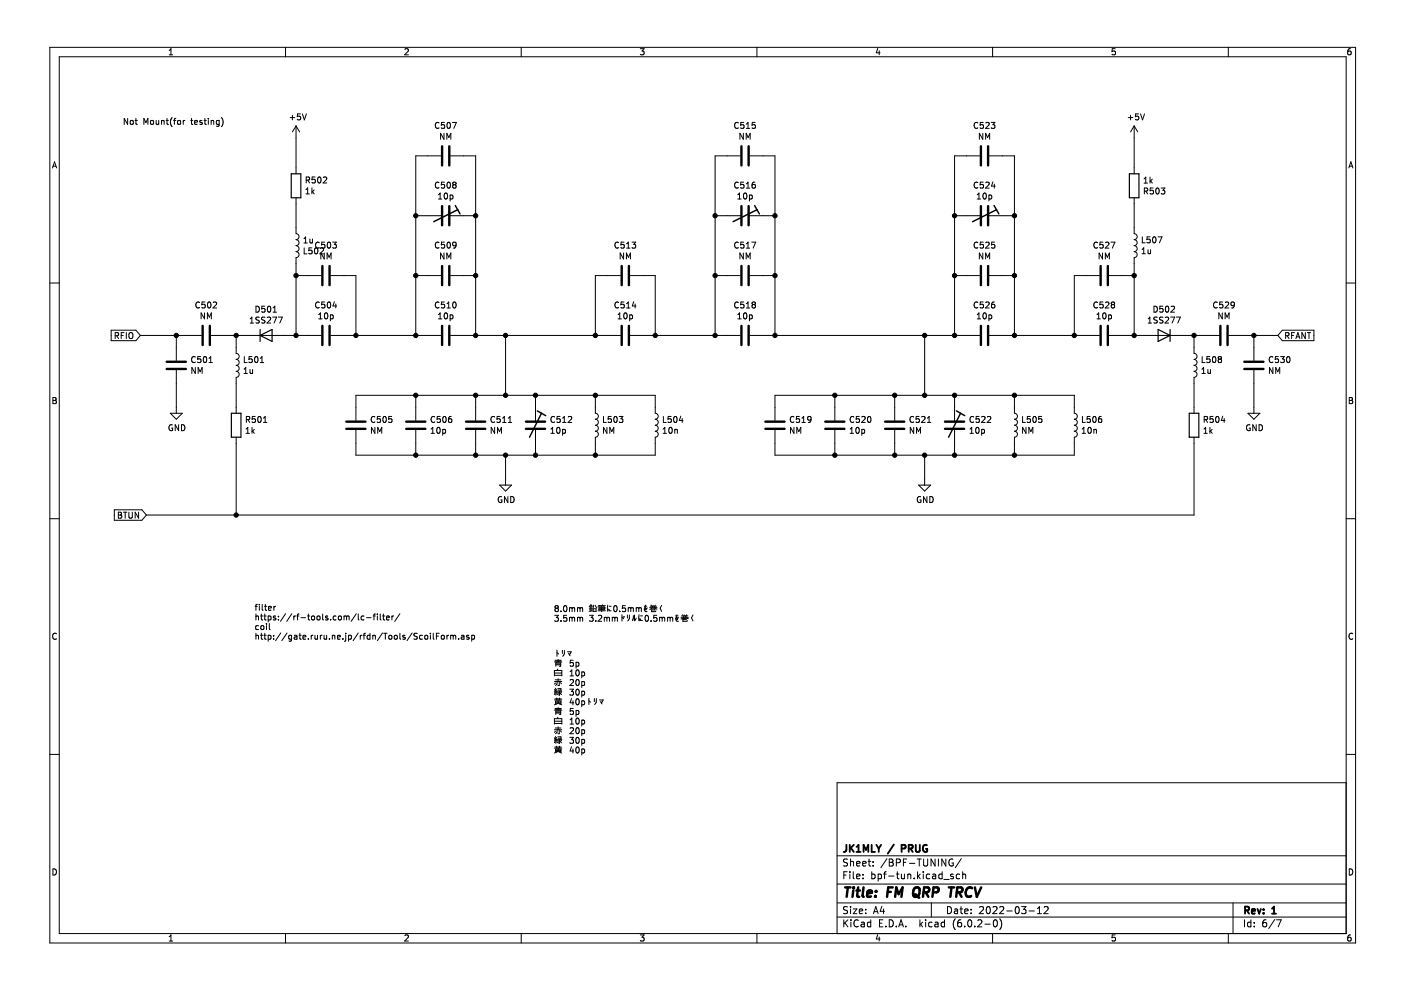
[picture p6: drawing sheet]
<svg xmlns="http://www.w3.org/2000/svg" width="297mm" height="210mm" viewBox="0 0 297 210" stroke-linecap="round" stroke-linejoin="round" font-family="sans-serif">
<path d="M.6 0h296.5v209.9h-296.5z" fill-rule="evenodd" fill="#fff" stroke="#fff" stroke-width=".21"/>
<g fill="none" stroke="#000" stroke-width=".21">
<path d="M10.6 10h276.8v189.9h-276.8zM12.6 12h272.8v185.9h-272.8zM35.9 11.6h.7M35.9 10.7l.3-.4v1.3M60.5 10v2M85.8 10.4l.5-.1 .3 .4-.8 .9h.8M110.5 10v2M135.8 10.3h.8l-.5 .5 .4 .1v.6l-.2 .1-.5-.1M160.5 10v2M186.1 10.3l-.3 .9h.8M186.4 10.8v.8M210.5 10v2"/>
<path d="M236.4 10.3h-.6v.6h.6v.6l-.1 .1-.5-.1M260.4 10v2M286.4 10.3l-.4 .1-.2 .2-.1 .8 .3 .2 .4-.1v-.6l-.4-.1-.3 .3M11.1 35.6l.5-1.3 .4 1.3M11.3 35.2h.6M27.1 25.1v1.3l-.8-1.3v1.3M27.7 25.7l.1-.2 .4 .2v.6h-.5zM28.6 25.5h.5M28.8 25.1v1.1l.3 .2M30.5 26.4v-1.3l.4 .9 .5-.9v1.3M32 25.7l.1-.2 .4 .2-.1 .6h-.4zM33.1 25.5l.1 .8h.5"/>
<path d="M33.7 25.5v.9M34.3 25.7l.4-.1 .1 .8M34.3 25.5v.9M35.2 25.5h.5M35.4 25.1v1.1l.3 .2M36.5 24.9a1.46 1.46 0 0 0 0 2M36.8 25.5h.5M37.3 25.1l-.3 .2v1.1M37.8 25.6l.3-.1 .2 .3v.3l-.2 .3-.5-.3zM38.8 25.5v.9M39.2 25.5l-.4 .3M40.4 25.5h.5"/>
<path d="M40.6 25.1v1.1l.3 .2M41.3 26l.6-.2-.1-.2-.4-.1-.1 .2v.6h.5M42.8 25.6l-.3-.1-.1 .2v.2l.4 .1v.3h-.4M43.3 25.5h.4M43.4 25.1v1.1l.3 .2M44.2 25.1v.1M44.2 25.5v.9M44.8 25.7l.5-.1v.8M44.8 25.5v.9M46.5 25.6l-.4-.1-.2 .3 .1 .5h.5M46.5 25.5v1.1l-.3 .2-.3-.1M46.9 24.9a1.46 1.46 0 0 1 0 2"/>
<path d="M61.5 24.9h1M62 24.5v.9M62.8 26.7l-.8 1.3M62.8 26.7v10.2M62.8 26.7l.7 1.3M63.7 24.1h-.6l-.1 .7 .6-.1 .1 .6-.2 .1-.5-.1M64.1 24.1l.4 1.3 .5-1.3M64.9 38.2l.6-.1 .1-.5-.7-.1v1.3M65.2 38.2l.4 .6M66.1 39.8v1.3M66.8 37.5h-.6l-.1 .6h.6l.1 .6-.2 .1-.5-.1M67.5 37.6l.1-.1a.68 .68 0 0 1 .5 .7 .68 .68 0 0 1-.5 .6l-.3-.5z"/>
<path d="M68.6 37.6l.4-.1 .3 .4-.8 .9h.8M93.1 26.1a.56 .56 0 0 0-.8 .5 .56 .56 0 0 0 .8 .5M93.1 38.7a.56 .56 0 0 0-.8 .6 .56 .56 0 0 0 .8 .5M93.5 33h-5.3v38.1M94.1 28.3v1.2l-.7-1.2v1.2M94.2 26h-.6v.6l.6-.1v.6l-.2 .1-.4-.1M94.2 38.6h-.6v.6h.6v.6l-.2 .1-.4-.1M94.7 29.5v-1.2l.5 .9 .4-.9v1.2M94.9 26.1l.2-.1a.68 .68 0 0 1 .4 .6 .68 .68 0 0 1-.4 .6l-.3-.5zM94.9 38.7l.2-.1a.68 .68 0 0 1 .4 .7 .68 .68 0 0 1-.4 .6l-.3-.5zM95.5 33h5.3v38.1M95.9 26h.9l-.6 1.2"/>
<path d="M96.2 39.2l-.2 .2v.2l.2 .3h.3l.2-.3-.1-.3-.1-.1M96.2 39.2l-.2-.3 .2-.3h.3l.2 .3-.2 .3M96.2 39.2h.3M156.5 26.1a.56 .56 0 0 0-.8 .5 .56 .56 0 0 0 .8 .5M156.5 38.7a.56 .56 0 0 0-.8 .6 .56 .56 0 0 0 .8 .5M156.9 33h-5.3v38.1M157.6 28.3v1.2l-.7-1.2v1.2M157.7 26h-.6l-.1 .6 .6-.1 .1 .6-.2 .1-.5-.1M157.7 38.6h-.6l-.1 .6h.6l.1 .6-.2 .1-.5-.1M158.2 29.5v-1.2l.4 .9 .4-.9v1.2M158.2 27.2h.8M158.2 39.9h.8"/>
<path d="M158.2 39l.4-.4v1.3M158.2 26.3l.4-.3v1.2M159 33h5.3v38.1M160 38.6l-.3 .1-.2 .2-.1 .7 .3 .3 .4-.1-.1-.6-.3-.1-.3 .2M160.1 26h-.6l-.1 .6 .6-.1 .1 .6-.2 .1-.5-.1M207.3 26.1a.56 .56 0 0 0-.8 .5 .56 .56 0 0 0 .8 .5M207.3 38.7a.56 .56 0 0 0-.8 .6 .56 .56 0 0 0 .8 .5M207.7 33h-5.3v38.1M208.4 28.3v1.2l-.8-1.2v1.2M208.5 26h-.6l-.1 .6 .6-.1 .1 .6-.2 .1-.5-.1M208.5 38.6h-.6l-.1 .6h.6l.1 .6-.2 .1-.5-.1M209 29.5v-1.2l.4 .9 .4-.9v1.2"/>
<path d="M209 26.1l.5-.1 .2 .3-.8 .9h.8M209 38.7l.5-.1 .2 .4-.8 .9h.8M209.7 33h5.4v38.1M210.2 26h.7l-.4 .4 .4 .2v.5l-.2 .1-.5-.1M210.5 38.6l-.3 .9h.8M210.8 39v.9M239.2 24.9h1M239.7 24.5v.9M240.5 26.7v10.2M240.5 26.7l-.8 1.3M240.5 26.7l.7 1.3M241.4 24.1h-.6l-.1 .7 .6-.1 .1 .6-.2 .1-.5-.1"/>
<path d="M241.8 24.1l.4 1.3 .5-1.3M242.6 38.8h.7M242.6 37.9l.3-.3v1.2M243.8 37.6v1.2M244 38.3l.3 .5M244.3 38l-.5 .5M244.5 39.9h-.6l-.1 .6 .6-.1 .1 .6-.2 .1-.5-.1M245.2 40l.1-.1a.68 .68 0 0 1 .5 .6 .68 .68 0 0 1-.5 .6l-.3-.5zM246.2 39.9h.8l-.4 .4 .3 .2v.5l-.2 .1-.5-.1M286 35.6l.4-1.3 .4 1.3M286.1 35.2h.6M62.8 41.9v7.6a.63 .63 0 0 1 .6 .7 .63 .63 0 0 1-.6 .6 .63 .63 0 0 1 .6 .6 .63 .63 0 0 1-.6 .7 .63 .63 0 0 1 .6 .6 .63 .63 0 0 1-.6 .7 .63 .63 0 0 1 .6 .6 .63 .63 0 0 1-.6 .6v16.5"/>
<path d="M62.8 58.4h5.3M64.4 51.5h.8M64.4 50.6l.4-.4v1.3M64.5 52.6v1.2h.6M64.9 40.2l.3-.4v1.3M64.9 41.1h.7M65.7 50.7l.1 .8 .4-.1M66.1 52.6h-.6v.6l.6-.1v.6l-.2 .1-.4-.1M66.2 50.7v.8M66.3 40.6l.3 .5M66.6 40.3l-.5 .4M66.8 52.7l.2-.1a.68 .68 0 0 1 .4 .6 .68 .68 0 0 1-.4 .6l-.3-.5z"/>
<path d="M67.7 51.5a.56 .56 0 0 0-.8 .5 .56 .56 0 0 0 .8 .5M68.2 52.5l.3 .2 .1 .2-.8 .9h.8M68.7 53.6v1.3l-.7-1.3v1.3M68.8 51.3h-.6v.6h.6v.6l-.9 .2M69.4 54.9v-1.3l.4 1 .4-1v1.3M69.5 51.5l.2-.2a.68 .68 0 0 1 .4 .7 .68 .68 0 0 1-.4 .6l-.3-.5zM70.1 58.4h5.4v12.7M70.5 51.3h.8l-.4 .5 .4 .1v.6l-.2 .1-.6-.1M88.2 45.7h5.5M88.2 58.4h5.3M93 42.2h.7M93 41.3l.3-.4v1.3"/>
<path d="M93.1 51.5a.56 .56 0 0 0-.8 .5 .56 .56 0 0 0 .8 .5M94.1 53.6v1.3l-.7-1.3v1.3M94.2 51.3h-.6v.6h.6v.6l-.2 .1-.4-.1M94.3 41l.2-.1a.68 .68 0 0 1 .4 .7 .68 .68 0 0 1-.4 .6l-.3-.5zM94.7 54.9v-1.3l.5 1 .4-1v1.3M94.9 51.5l.2-.2a.68 .68 0 0 1 .4 .7 .68 .68 0 0 1-.4 .6l-.3-.5zM95.3 45.7h5.5M95.4 41.4h.4l.2 .2-.1 .5h-.5M95.4 41.4v1.2M95.5 58.4h5.3M96.7 51.9l-.2 .2h-.4l-.1-.6 .5-.2 .2 .3-.1 .7-.1 .2-.4 .1M131.2 51.5a.56 .56 0 0 0-.8 .5 .56 .56 0 0 0 .8 .5"/>
<path d="M131.6 58.4h-5.4v12.7M132.2 53.6v1.3l-.7-1.3v1.3M132.3 51.3h-.6l-.1 .6h.6l.1 .6-.2 .1-.5-.1M132.8 54.9v-1.3l.4 1 .5-1v1.3M132.8 52.6h.8M132.8 51.7l.4-.4v1.3M133.6 58.4h5.3v12.7M134 51.3h.8l-.4 .5 .3 .1v.6l-.2 .1-.5-.1M151.6 45.7h5.6M151.6 58.4h5.3M156.4 42.2h.7M156.4 41.3l.4-.4v1.3"/>
<path d="M156.5 51.5a.56 .56 0 0 0-.8 .5 .56 .56 0 0 0 .8 .5M157.6 53.6v1.3l-.7-1.3v1.3M157.7 51.3h-.6l-.1 .6h.6l.1 .6-.2 .1-.5-.1M157.8 41l.1-.1a.68 .68 0 0 1 .5 .7 .68 .68 0 0 1-.5 .6l-.3-.5zM158.2 54.9v-1.3l.4 1 .4-1v1.3M158.2 52.6h.8M158.2 51.7l.4-.4v1.3M158.7 45.7h5.6M158.9 41.4h.4l.2 .2-.1 .5h-.5M158.9 41.4v1.2M159 58.4h5.3M159.4 51.3h.8l-.5 1.3"/>
<path d="M202.4 45.7h5.6M202.4 58.4h5.3M207.2 42.2h.7M207.2 41.3l.4-.4v1.3M207.3 51.5a.56 .56 0 0 0-.8 .5 .56 .56 0 0 0 .8 .5M208.4 53.6v1.3l-.8-1.3v1.3M208.5 51.3h-.6l-.1 .6h.6l.1 .6-.2 .1-.5-.1M208.5 41l.2-.1a.68 .68 0 0 1 .4 .7 .68 .68 0 0 1-.4 .6l-.3-.5zM209 54.9v-1.3l.4 1 .4-1v1.3M209 51.5l.5-.2 .2 .4-.8 .9h.8M209.5 45.7h5.6M209.7 41.4h.3l.3 .2-.1 .5h-.5"/>
<path d="M209.7 41.4v1.2M209.7 58.4h5.4M210.9 51.3h-.6l-.1 .6h.6l.1 .6-.2 .1-.5-.1M232.7 51.5a.56 .56 0 0 0-.8 .5 .56 .56 0 0 0 .8 .5M233.1 58.4h-5.3v12.7M233.8 53.6v1.3l-.8-1.3v1.3M233.8 51.3h-.6v.6h.6v.6l-.1 .1-.5-.1M234.4 54.9v-1.3l.4 1 .4-1v1.3M234.4 51.5l.5-.2 .2 .4-.8 .9h.8M235.1 58.4h5.4M235.5 51.3h.9l-.6 1.3M240.5 41.9v7.6a.63 .63 0 0 1 .6 .7 .63 .63 0 0 1-.6 .6 .63 .63 0 0 1 .6 .6 .63 .63 0 0 1-.6 .7 .63 .63 0 0 1 .6 .6 .63 .63 0 0 1-.6 .7 .63 .63 0 0 1 .6 .6 .63 .63 0 0 1-.6 .6v16.5"/>
<path d="M242.1 53.8h.8M242.1 52.9l.4-.4v1.3M242.2 50.2v1.3h.6M242.6 40.5h.6l.1-.5-.7-.1v1.2M242.9 40.5l.4 .6M243.4 53l.1 .7h.4M243.8 50.2h-.6v.6h.6v.6l-.2 .1-.4-.1M243.9 53v.8M244.5 50.3l.2-.1a.68 .68 0 0 1 .4 .7 .68 .68 0 0 1-.4 .6l-.3-.5zM245.5 50.2h.9l-.6 1.3M10.6 60h2M23.6 70h5.2l1 1.1-1 1.1h-5.2z"/>
<path d="M24.4 71.2l.6-.1 .1-.5-.7-.1v1.3M24.7 71.2l.5 .6M25.7 71.1h.4M26.3 70.5h-.6v1.3M26.8 70.5v1.3M27.4 70.7l.2-.2a.43 .43 0 0 1 .6 .4v.5a.42 .42 0 0 1-.4 .4 .42 .42 0 0 1-.5-.4zM29.8 71.1h12.9M37.4 71.1v5.4M37.4 78.5v9.1M41.4 77.9v1.3l-.7-1.3v1.3M41.4 75.7a.56 .56 0 0 0-.8 .5 .56 .56 0 0 0 .8 .6M42 79.2v-1.3l.4 .9 .5-.9v1.3"/>
<path d="M42.3 64.2a.56 .56 0 0 0-.8 .5 .56 .56 0 0 0 .8 .5M42.6 75.6h-.7v.6l.6-.1 .1 .7-.2 .1-.5-.1M43.2 75.7l.2-.1a.68 .68 0 0 1 .4 .6 .68 .68 0 0 1-.4 .7l-.3-.5zM43.4 66.3v1.3l-.8-1.3v1.3M43.5 64h-.7v.6h.6l.1 .6-.2 .1-.5-.1M44 67.6v-1.3l.4 .9 .4-.9v1.3M44.1 64.2l.2-.2a.68 .68 0 0 1 .4 .7 .68 .68 0 0 1-.4 .6l-.3-.5zM44.3 76.9h.7M44.3 76l.4-.4v1.3M44.7 71.1h23.4M45.2 64.2l.5-.2 .2 .4-.8 .9h.8M50.1 71.1v3.8a.63 .63 0 0 1 .6 .7 .63 .63 0 0 1-.6 .6 .63 .63 0 0 1 .6 .6 .63 .63 0 0 1-.6 .7 .63 .63 0 0 1 .6 .6 .63 .63 0 0 1-.6 .6 .63 .63 0 0 1 .6 .7 .63 .63 0 0 1-.6 .6v7.6"/>
<path d="M51.7 79.2h.8M51.7 78.3l.4-.4v1.3M51.8 75.6v1.3h.6M53 78.3l.1 .8h.5M53 68.5h.8M53 67.6l.4-.4v1.3M53.4 75.6h-.6v.6l.6-.1v.7l-.1 .1-.5-.1M53.6 78.3v.9M54.1 75.7l.2-.1a.68 .68 0 0 1 .4 .6 .68 .68 0 0 1-.4 .7l-.3-.5zM54.3 64.9a.64 .64 0 0 1 .7 .7 .64 .64 0 0 1-.7 .6zM55 67.3h-.7v.4l.5 .3 .2 .3-.3 .2-.5-.1M55.2 76.9h.7"/>
<path d="M55.2 76l.3-.4v1.3M56.1 64.9h-.6v.6h.6v.6l-.1 .1-.5-.1M56.2 67.3l-.5-.1-.2 .3 .1 .3 .5 .2v.4h-.6M56.7 67.3l.4-.1 .3 .4-.8 .9h.8M56.8 65l.2-.1a.68 .68 0 0 1 .4 .7 .68 .68 0 0 1-.4 .6l-.3-.5zM57.8 67.2h.9l-.6 1.3M57.9 66.2h.7M57.9 65.3l.4-.4v1.3M59 67.2h.9l-.6 1.3M67.6 66.7l.3-.4v1.3M67.6 67.6h.7M67.7 64.2a.56 .56 0 0 0-.8 .5 .56 .56 0 0 0 .8 .5"/>
<path d="M68.8 64h-.6v.6h.6v.6l-.1 .1-.5-.1M68.9 66.5l.2-.2a.68 .68 0 0 1 .4 .7 .68 .68 0 0 1-.4 .6l-.3-.5zM69.5 64.2l.2-.2a.68 .68 0 0 1 .4 .7 .68 .68 0 0 1-.4 .6l-.3-.5zM70 66.8h.4l.3 .2-.2 .5h-.5M70 66.8v1.2M70.1 71.1h23.4M70.9 64l-.3 .9h.8M71.2 64.5v.8M93 66.7l.3-.4v1.3M93 67.6h.7M93.1 64.2a.56 .56 0 0 0-.8 .5 .56 .56 0 0 0 .8 .5M94.2 64h-.6v.6h.6v.6l-.2 .1-.4-.1"/>
<path d="M94.3 66.5l.2-.2a.68 .68 0 0 1 .4 .7 .68 .68 0 0 1-.4 .6l-.3-.5zM94.8 65.3h.7M94.8 64.4l.3-.4v1.3M95.4 66.8v1.2M95.4 66.8h.4l.2 .2-.1 .5h-.5M95.5 71.1h36.1M96.1 64.2l.2-.2a.68 .68 0 0 1 .4 .7 .68 .68 0 0 1-.4 .6l-.3-.5zM107.2 71.1v12.7M131 67.6h.8M131 66.7l.4-.4v1.3M131.2 64.2a.56 .56 0 0 0-.8 .5 .56 .56 0 0 0 .8 .5M132.3 64h-.6l-.1 .6h.6l.1 .6-.2 .1-.5-.1"/>
<path d="M132.4 66.5l.1-.2a.68 .68 0 0 1 .5 .7 .68 .68 0 0 1-.5 .6l-.3-.5zM132.8 65.3h.8M132.8 64.4l.4-.4v1.3M133.5 66.8h.4l.2 .2-.1 .5h-.5M133.5 66.8v1.2M133.6 71.1h23.3M134.4 64l-.3 .9h.7M134.7 64.5v.8M156.4 67.6h.7M156.4 66.7l.4-.4v1.3M156.5 64.2a.56 .56 0 0 0-.8 .5 .56 .56 0 0 0 .8 .5M157.7 64h-.6l-.1 .6h.6l.1 .6-.2 .1-.5-.1"/>
<path d="M157.8 66.5l.1-.2a.68 .68 0 0 1 .5 .7 .68 .68 0 0 1-.5 .6l-.3-.5zM158.2 65.3h.8M158.2 64.4l.4-.4v1.3M158.9 66.8h.4l.2 .2-.1 .5h-.5M158.9 66.8v1.2M159 71.1h48.7M159.7 64.6l-.3 .2v.3l.3 .2 .3-.1 .2-.1-.1-.4-.2-.1M159.7 64.6l-.3-.3 .3-.3 .3 .1 .2 .2-.3 .3M159.7 64.6h.2M196 71.1v12.7M207.2 67.6h.7M207.2 66.7l.4-.4v1.3"/>
<path d="M207.3 64.2a.56 .56 0 0 0-.8 .5 .56 .56 0 0 0 .8 .5M208.5 64h-.6l-.1 .6h.6l.1 .6-.2 .1-.5-.1M208.5 66.5l.2-.2a.68 .68 0 0 1 .4 .7 .68 .68 0 0 1-.4 .6l-.3-.5zM209 64.2l.5-.2 .2 .4-.8 .9h.8M209.7 66.8h.3l.3 .2-.1 .5h-.5M209.7 66.8v1.2M209.7 71.1h23.4M210.8 64l-.3 .1-.2 .2-.1 .8 .3 .2 .4-.1-.1-.6-.3-.1-.3 .3M232.6 67.6h.7M232.6 66.7l.3-.4v1.3M232.7 64.2a.56 .56 0 0 0-.8 .5 .56 .56 0 0 0 .8 .5M233.8 64h-.6v.6h.6v.6l-.1 .1-.5-.1"/>
<path d="M233.9 66.5l.2-.2a.68 .68 0 0 1 .4 .7 .68 .68 0 0 1-.4 .6l-.3-.5zM234.4 64.2l.5-.2 .2 .4-.8 .9h.8M235.1 66.8h.3l.3 .2-.2 .5h-.4M235.1 66.8v1.2M235.1 71.1h23.4M235.8 64.6l-.2 .2v.3l.2 .2h.3l.2-.2v-.4l-.2-.1M235.8 64.6l-.2-.3 .2-.3h.3l.2 .3-.2 .3M235.8 64.6h.3M243.4 68.5h.8M243.4 67.6l.4-.4v1.3M244.7 64.9a.64 .64 0 0 1 .7 .7 .64 .64 0 0 1-.7 .6zM245.4 67.3h-.7v.4l.5 .3 .2 .3-.3 .2-.5-.1"/>
<path d="M246.5 64.9h-.6v.6h.6v.6l-.1 .1-.5-.1M246.6 67.3l-.5-.1-.3 .3 .2 .3 .5 .2v.4h-.7M247.1 67.3l.4-.1 .3 .4-.8 .9h.8M247.2 65l.2-.1a.68 .68 0 0 1 .4 .7 .68 .68 0 0 1-.4 .6l-.3-.5zM248.2 67.2h.8l-.5 1.3M248.3 65l.5-.1 .2 .4-.8 .9h.8M249.4 67.2h.9l-.6 1.3M253.2 71.1v3.8a.63 .63 0 0 1 .6 .7 .63 .63 0 0 1-.6 .6 .63 .63 0 0 1 .6 .6 .63 .63 0 0 1-.6 .7 .63 .63 0 0 1 .6 .6 .63 .63 0 0 1-.6 .6 .63 .63 0 0 1 .6 .7 .63 .63 0 0 1-.6 .6v7.6M254.8 79.2h.7M254.8 78.3l.4-.4v1.3M254.9 75.6v1.3h.6M256.1 78.3l.1 .8h.4"/>
<path d="M256.5 75.6h-.6v.6l.6-.1v.7l-.2 .1-.4-.1M256.6 78.3v.9M257.2 75.7l.2-.1a.68 .68 0 0 1 .4 .6 .68 .68 0 0 1-.4 .7l-.3-.5zM258.1 64.2a.56 .56 0 0 0-.8 .5 .56 .56 0 0 0 .8 .5M258.5 76.1l-.2 .3v.4l.2 .1h.3l.2-.3-.1-.3-.1-.2M258.5 76.1l-.2-.2 .2-.3h.3l.2 .2-.2 .3M258.5 76.1h.3M259.1 66.3v1.3l-.7-1.3v1.3M259.2 64h-.6v.6h.6v.6l-.1 .1-.5-.1M259.7 67.6v-1.3l.5 .9 .4-.9v1.3M259.8 64.2l.5-.2 .2 .4-.8 .9h.8M260.5 71.1h10.4"/>
<path d="M261.7 64.6l-.2 .2h-.4l-.1-.6 .5-.2 .2 .3v.7l-.2 .2-.4 .1M265.9 71.1v5.4M265.9 78.5v9.1M269.9 77.9v1.3l-.7-1.3v1.3M269.9 75.7a.56 .56 0 0 0-.8 .5 .56 .56 0 0 0 .8 .6M270.5 79.2v-1.3l.4 .9 .4-.9v1.3M271 75.6h-.6v.6l.6-.1v.7l-.2 .1-.4-.1M271.5 75.6h.8l-.4 .5 .3 .1v.6l-.1 .1-.6-.1M271.9 70h6.7v2.2h-6.7l-1-1.1zM272.6 71.2l.6-.1v-.5l-.6-.1v1.3M272.9 71.2l.4 .6M272.9 75.7l.2-.1a.68 .68 0 0 1 .4 .6 .68 .68 0 0 1-.4 .7l-.3-.5z"/>
<path d="M273.8 71.1h.5M274.5 70.5h-.7v1.3M274.8 71.8l.4-1.3 .4 1.3M274.9 71.4h.6M276.7 70.5v1.3l-.7-1.3v1.3M277.2 70.5h.7M277.5 70.5v1.3M285.4 60h2M11.2 84.3h.5l.2 .2-.2 .4 .2 .1 .1 .3-.3 .3h-.5zM11.2 84.9h.5M36.1 87.6h2.5l-1.2 1.3zM36.5 90.1a.58 .58 0 0 0-.7 .6 .58 .58 0 0 0 .8 .5v-.4h-.2"/>
<path d="M37.9 90.1v1.2l-.8-1.2v1.2M38.5 90.1a.64 .64 0 0 1 .7 .6 .64 .64 0 0 1-.7 .6zM50.1 92.7v16.5M52.2 91.9h.7M52.2 91l.3-.4v1.3M52.2 89l.6-.1 .1-.5-.7-.1v1.3M52.5 89l.5 .6M53.4 90.6v1.3M53.6 91.4l.3 .5M53.9 91l-.5 .5M54.1 88.3h-.6l-.1 .6 .6-.1 .1 .6-.2 .2-.5-.2M54.8 88.4l.2-.1a.68 .68 0 0 1 .4 .6 .68 .68 0 0 1-.4 .7l-.4-.5z"/>
<path d="M55.9 89.6h.7M55.9 88.7l.3-.4v1.3M75.5 89.1v-5.3h63.4v3.8a.63 .63 0 0 1 .7 .7 .63 .63 0 0 1-.7 .6 .63 .63 0 0 1 .7 .6 .63 .63 0 0 1-.7 .7 .63 .63 0 0 1 .7 .6 .63 .63 0 0 1-.7 .6 .63 .63 0 0 1 .7 .7 .63 .63 0 0 1-.7 .6v3.8h-63.4v-5.3M79.5 90.6v1.3l-.7-1.3v1.3M79.5 88.4a.56 .56 0 0 0-.8 .5 .56 .56 0 0 0 .8 .5M80.1 91.9v-1.3l.4 .9 .4-.9v1.3M80.6 88.3h-.6v.6l.6-.1v.6l-.1 .2-.5-.2M81.3 88.4l.2-.1a.68 .68 0 0 1 .4 .6 .68 .68 0 0 1-.4 .7l-.3-.5zM83.1 88.3h-.7v.6l.6-.1 .1 .6-.2 .2-.5-.2M88.2 83.8v5.3M88.2 91.2v5.3M91.4 91.9h.7"/>
<path d="M91.4 91l.4-.4v1.3M92.2 88.4a.56 .56 0 0 0-.8 .5 .56 .56 0 0 0 .8 .5M92.7 90.7l.2-.1a.68 .68 0 0 1 .4 .6 .68 .68 0 0 1-.4 .7l-.3-.5zM93.3 88.3h-.6v.6l.6-.1v.6l-.2 .2-.4-.2M93.9 91.1l.3-.1 .3 .3-.1 .5h-.5M93.9 91v1.3M94 88.4l.2-.1a.68 .68 0 0 1 .4 .6 .68 .68 0 0 1-.4 .7l-.3-.5zM95.7 88.3l-.4 .1-.2 .2v.7l.2 .3 .4-.2v-.6h-.4l-.2 .2M100.8 83.8v5.3M100.8 91.2v5.3M104.9 90.6v1.3l-.8-1.3v1.3M104.9 88.4a.56 .56 0 0 0-.8 .5 .56 .56 0 0 0 .8 .5"/>
<path d="M105.5 91.9v-1.3l.4 .9 .4-.9v1.3M106 88.3h-.6v.6l.6-.1v.6l-.2 .2-.4-.2M106.6 89.6h.7M106.6 88.7l.3-.4v1.3M107.2 96.5v6.4M107.8 89.6h.7M107.8 88.7l.3-.4v1.3M113.5 83.8v5.6M113.5 90.9v5.6M116.8 91.9h.7M116.8 91l.4-.4v1.3M117.6 88.4a.56 .56 0 0 0-.8 .5 .56 .56 0 0 0 .8 .5"/>
<path d="M118.1 90.7l.2-.1a.68 .68 0 0 1 .5 .6 .68 .68 0 0 1-.5 .7l-.3-.5zM118.7 88.3h-.6v.6l.6-.1v.6l-.1 .2-.5-.2M119.3 91.1l.3-.1 .3 .3-.1 .5h-.5M119.3 91v1.3M119.3 89.6h.7M119.3 88.7l.3-.4v1.3M120.5 88.4l.5-.1 .2 .4-.8 .9h.8M126.2 83.8v3.8a.63 .63 0 0 1 .7 .7 .63 .63 0 0 1-.7 .6 .63 .63 0 0 1 .7 .6 .63 .63 0 0 1-.7 .7 .63 .63 0 0 1 .7 .6 .63 .63 0 0 1-.7 .6 .63 .63 0 0 1 .7 .7 .63 .63 0 0 1-.7 .6v3.8M128 88.3v1.3h.6M128.7 90.6v1.3l-.7-1.3v1.3M129.3 91.9v-1.3l.4 .9 .4-.9v1.3M129.6 88.3h-.6l-.1 .6 .6-.1 .1 .6-.2 .2-.5-.2"/>
<path d="M130.3 88.4l.1-.1a.68 .68 0 0 1 .5 .6 .68 .68 0 0 1-.5 .7l-.3-.5zM131.3 88.3h.8l-.5 .5 .4 .1v.5l-.2 .2-.5-.2M140.6 91.9h.7M140.6 91l.4-.4v1.3M140.6 88.3v1.3h.7M141.9 90.7l.2-.1a.68 .68 0 0 1 .4 .6 .68 .68 0 0 1-.4 .7l-.3-.5zM142.3 88.3h-.6l-.1 .6 .6-.1 .1 .6-.2 .2-.5-.2M142.9 88.4l.2-.1a.68 .68 0 0 1 .5 .6 .68 .68 0 0 1-.5 .7l-.3-.5zM143.1 91.2l.5-.1v.8M143.1 91v.9M144.3 88.2l-.3 .9h.8M144.6 88.7v.9"/>
<path d="M164.3 89.1v-5.3h63.5v3.8a.63 .63 0 0 1 .6 .7 .63 .63 0 0 1-.6 .6 .63 .63 0 0 1 .6 .6 .63 .63 0 0 1-.6 .7 .63 .63 0 0 1 .6 .6 .63 .63 0 0 1-.6 .6 .63 .63 0 0 1 .6 .7 .63 .63 0 0 1-.6 .6v3.8h-63.5v-5.3M168.3 90.6v1.3l-.7-1.3v1.3M168.3 88.4a.56 .56 0 0 0-.8 .5 .56 .56 0 0 0 .8 .5M168.9 91.9v-1.3l.5 .9 .4-.9v1.3M169.5 88.3h-.6l-.1 .6 .6-.1 .1 .6-.2 .2-.5-.2M170 89.6h.8M170 88.7l.4-.4v1.3M172 88.8l-.3 .3-.3-.1-.1-.6 .4-.1 .3 .2-.1 .8-.2 .2-.3 .1M177 83.8v5.3M177 91.2v5.3M180.2 91.9h.8M180.2 91l.4-.4v1.3"/>
<path d="M181 88.4a.56 .56 0 0 0-.8 .5 .56 .56 0 0 0 .8 .5M181.6 90.7l.2-.1a.68 .68 0 0 1 .4 .6 .68 .68 0 0 1-.4 .7l-.3-.5zM182.2 88.3h-.6l-.1 .6 .6-.1 .1 .6-.2 .2-.5-.2M182.7 91.1l.4-.1 .2 .3-.1 .5h-.5M182.7 91v1.3M182.7 88.4l.5-.1 .2 .4-.7 .9h.7M184 88.4l.2-.1a.68 .68 0 0 1 .5 .6 .68 .68 0 0 1-.5 .7l-.3-.5zM189.7 83.8v5.3M189.7 91.2v5.3M193.7 90.6v1.3l-.7-1.3v1.3M193.7 88.4a.56 .56 0 0 0-.8 .5 .56 .56 0 0 0 .8 .5M194.3 91.9v-1.3l.4 .9 .5-.9v1.3"/>
<path d="M194.9 88.3h-.6l-.1 .6 .6-.1 .1 .6-.2 .2-.5-.2M195.4 88.4l.5-.1 .2 .4-.7 .9h.7M196 96.5v6.4M196.6 89.6h.7M196.6 88.7l.4-.4v1.3M202.4 83.8v5.6M202.4 90.9v5.6M205.7 91l.3-.4v1.3M205.7 91.9h.7M206.4 88.4a.56 .56 0 0 0-.8 .5 .56 .56 0 0 0 .8 .5M207 90.7l.2-.1a.68 .68 0 0 1 .4 .6 .68 .68 0 0 1-.4 .7l-.3-.5zM207.6 88.3h-.6l-.1 .6 .6-.1 .1 .6-.2 .2-.5-.2"/>
<path d="M208.1 91v1.3M208.1 91.1l.4-.1 .2 .3-.1 .5h-.5M208.1 88.4l.5-.1 .3 .4-.8 .9h.8M209.3 88.4l.5-.1 .3 .4-.8 .9h.8M215.1 83.8v3.8a.63 .63 0 0 1 .6 .7 .63 .63 0 0 1-.6 .6 .63 .63 0 0 1 .6 .6 .63 .63 0 0 1-.6 .7 .63 .63 0 0 1 .6 .6 .63 .63 0 0 1-.6 .6 .63 .63 0 0 1 .6 .7 .63 .63 0 0 1-.6 .6v3.8M216.8 88.3v1.3h.6M217.5 90.6v1.3l-.7-1.3v1.3M218.1 91.9v-1.3l.5 .9 .4-.9v1.3M218.4 88.3h-.6v.6l.6-.1v.6l-.1 .2-.5-.2M219.1 88.4l.2-.1a.68 .68 0 0 1 .4 .6 .68 .68 0 0 1-.4 .7l-.3-.5zM220.9 88.3h-.6l-.1 .6 .6-.1 .1 .6-.2 .2-.5-.2M229.4 91.9h.8"/>
<path d="M229.4 91l.4-.4v1.3M229.5 88.3v1.3h.6M230.8 90.7l.1-.1a.68 .68 0 0 1 .5 .6 .68 .68 0 0 1-.5 .7l-.3-.5zM231.1 88.3h-.6v.6l.6-.1v.6l-.2 .2-.4-.2M231.8 88.4l.2-.1a.68 .68 0 0 1 .4 .6 .68 .68 0 0 1-.4 .7l-.3-.5zM231.9 91.2l.5-.1 .1 .8M231.9 91v.9M233.5 88.3l-.4 .1-.2 .2v.7l.2 .3 .4-.2v-.6h-.4l-.2 .2M253.2 92.7v16.5h-222.2M255.3 91.9h.7M255.3 91l.3-.4v1.3M255.3 89l.6-.1 .1-.5-.7-.1v1.3"/>
<path d="M255.6 89l.4 .6M256.5 90.6v1.3M256.6 91.4l.4 .5M257 91l-.5 .5M257.2 88.3h-.6l-.1 .6 .6-.1 .1 .6-.2 .2-.5-.2M257.9 88.4l.1-.1a.68 .68 0 0 1 .5 .6 .68 .68 0 0 1-.5 .7l-.3-.5zM259.2 88.2l-.3 .9h.8M259.5 88.7v.9M264.6 87.6h2.5l-1.2 1.3zM265 90.1a.58 .58 0 0 0-.7 .6 .58 .58 0 0 0 .8 .5v-.4h-.3M266.3 90.1v1.2l-.7-1.2v1.2M266.9 90.1a.64 .64 0 0 1 .8 .6 .64 .64 0 0 1-.8 .6z"/>
<path d="M286.1 84.3h.4l.3 .2-.3 .4 .3 .1v.3l-.2 .3h-.5zM286.1 84.9h.4M10.6 110h2M24.2 108.1h5.9l.9 1.1-.9 1.1h-5.9zM25.1 108.6h.4l.3 .2-.3 .4 .3 .1v.3l-.2 .3h-.5zM25.1 109.2h.4M26.2 108.6h.7M26.5 108.6v1.3M27.3 108.6v1l.3 .3h.2l.3-.3v-1M29.4 108.6v1.3l-.7-1.3v1.3M105.9 102.9h2.6l-1.3 1.2zM106.4 105.3a.58 .58 0 0 0-.8 .6 .58 .58 0 0 0 .8 .5v-.4h-.2"/>
<path d="M107.7 105.3v1.3l-.7-1.3v1.3M108.3 105.3a.64 .64 0 0 1 .7 .6 .64 .64 0 0 1-.7 .7zM194.8 102.9h2.5l-1.3 1.2zM195.2 105.3a.58 .58 0 0 0-.7 .6 .58 .58 0 0 0 .8 .5v-.4h-.3M196.5 105.3v1.3l-.7-1.3v1.3M197.1 105.3a.64 .64 0 0 1 .8 .6 .64 .64 0 0 1-.8 .7zM285.4 110h2M12 134.4a.58 .58 0 0 0-.8 .5 .58 .58 0 0 0 .8 .5M54.1 128.6h.5M54.3 130.7h.4l.1 .7M54.3 130.2v1.2M54.3 134.3v1.2"/>
<path d="M54.3 134.8l.4-.1 .1 .8M54.6 128.1l-.3 .2v1.1M54.8 132.7l-.4-.1-.2 .3 .1 .5h.5M55 128.1v.2M55 128.6v.8M55.2 130.6h.5M55.2 134.7h.5M55.4 132.8l.1-.2 .4 .2-.1 .6h-.4zM55.4 134.3v1.1l.3 .1M55.4 130.2v1.1l.3 .1M55.6 128.1v1.1l.2 .2M56 130.6h.4"/>
<path d="M56 134.7h.4M56.1 128.6h.5M56.1 134.3v1.1l.3 .1M56.1 130.2v1.1l.3 .1M56.3 128.1v1.1l.3 .2M56.5 132.2v.1M56.5 132.6v.9M56.9 134.7h.3l.3 .2-.2 .6h-.4M56.9 130.7l.3-.1 .3 .2-.2 .6h-.4M56.9 130.6v1.3M56.9 134.7v1.3M56.9 129l.6-.1v-.3h-.4l-.2 .1 .1 .6h.5"/>
<path d="M57.1 132.2v1.1l.2 .2M58 134.7v.2M58 135.4v.1M58.1 128.6v.8M58.4 128.6l-.3 .2M58.4 130.7l-.3-.1-.2 .2 .1 .2 .4 .1v.3h-.5M59 131.3v.1M59 130.7v.1M59.5 134.2l-1.1 1.6M60.5 130.1l-1 1.7M60.9 134.2l-1.1 1.6M61.8 134.7h-.3l-.3 .2 .1 .6h.5"/>
<path d="M61.8 134.7v1l-.2 .3-.3-.1M61.9 130.1l-1.1 1.7M62.3 130.6v.8M62.4 134.7h.5l.1 .8M62.7 130.6l-.4 .2M62.9 130.6h.5M63 135l-.6 .2 .1 .3h.5M63.4 130.2l-.3 .2v1M63.4 134.7h.5M63.6 134.3v1.1l.3 .1M63.8 131h1M64.2 135.1l.6-.1v-.3h-.4l-.2 .2 .1 .6h.5"/>
<path d="M65.2 130.6h.5M65.4 130.2v1.1l.3 .1M65.4 135.4v.1M66 134.7v.8M66.2 130.7l.3-.1 .2 .2v.4l-.2 .2-.5-.2zM66.4 134.7l-.4 .2M66.8 134.7v.8l.5-.1M67.3 134.7v.8M67.3 130.7l.3-.1 .3 .2v.4l-.3 .2-.4-.2zM67.9 134.7v.8M68.3 134.7l-.4 .2M68.4 130.2v1.1l.2 .1"/>
<path d="M68.7 134.7l.1 .8 .5-.1M69.3 134.7v.8M69.5 130.7l-.3-.1-.2 .2 .1 .2 .4 .1v.3h-.5M69.9 135.4v.1M70.1 131.3v.1M70.5 134.8l.4-.1 .1 .8M70.5 134.7v.8M71.2 130.7l-.3-.1-.3 .2 .2 .6h.4M71.5 135.1l.7-.1-.1-.3h-.4l-.2 .2 .1 .6h.5M71.9 130.7l.3-.1 .2 .2v.4l-.2 .2-.5-.2zM72.7 135.4v.1M72.9 130.7l.4-.1 .2 .2"/>
<path d="M72.9 130.6v.8M73.3 134.7v1.1l-.2 .2M73.3 134.3v.1M73.5 130.8l.2-.2 .3 .1v.7M73.5 130.8v.6M73.9 134.7h.4l.2 .2-.1 .6h-.5M73.9 134.7v1.3M75.5 130.1l-1.1 1.7M76 130.2v1.1l.1 .1M76 134.2l-1.1 1.6M76.4 134.7v.8M76.7 134.7l-.3 .2"/>
<path d="M77 134.7h.5M77.2 130.7l-.4-.1-.2 .2 .1 .6h.5M77.5 134.3l-.3 .1v1.1M77.7 131h1M78.4 134.7h-.3l-.3 .2 .2 .6h.4M78.4 134.3v1.2M79 134.8l.5-.1 .1 .8M79 134.7v.8M79.1 130.6h.5M79.6 130.2l-.3 .2v1M80 130.2v.1M80 130.6v.8"/>
<path d="M80.6 130.2v1.1l.2 .1M81.1 130.6h.5M81.1 134.2l-1.1 1.6M81.3 130.2v1.1l.3 .1M81.3 134.3h.8M81.7 134.3v1.2M81.9 131l.6-.1v-.2l-.4-.1-.2 .2 .1 .6h.5M82.5 134.8l.2-.1 .3 .1v.7l-.5-.1zM83.1 130.6v.8M83.5 130.6l-.4 .2M83.7 134.7h.3l.2 .2v.4l-.2 .2-.4-.2zM84.8 134.3v1.1l.2 .1"/>
<path d="M84.8 130.1l-1.1 1.7M85.9 134.7h-.3l-.2 .2 .1 .2 .4 .1v.3h-.5M87.4 134.2l-1.1 1.6M88.5 134.3l-.7 .1v.3l.6 .3 .1 .3-.3 .2h-.5M89.6 134.7h-.4l-.2 .2 .1 .6h.5M90.2 134.7h.3l.2 .2v.4l-.2 .2-.5-.2zM91.3 134.3v.1M91.3 134.7v.8M91.9 134.3v1.1l.1 .1M92.5 134.9h.4M93.1 134.3h-.6v1.2M93.7 134.7h.3l.2 .2v.4l-.2 .2-.5-.2z"/>
<path d="M94.8 134.7v.8M95.1 134.7l-.3 .2M95.5 134.8l.4-.1 .2 .2M95.5 134.7v.8M96.1 134.9l.2-.2h.3v.8M96.1 134.9v.6M97.2 135.4v.1M97.8 134.7h.5l.1 .8M98.4 135l-.6 .2 .2 .3h.4M99.4 134.7h-.3l-.2 .2 .1 .2 .4 .1v.3h-.5M100 134.7h.4l.2 .2-.1 .6h-.5M100 134.7v1.3"/>
<path d="M117.6 130.5h.8l-.4 .4 .3 .2v.5l-.2 .1-.5-.1M117.7 140h1.3M117.9 129l-.2 .2v.4l.2 .1h.2l.3-.3v-.2l-.3-.2M117.9 129l-.2-.3 .2-.3h.2l.3 .3-.3 .3M117.9 129h.2M118.1 137.8v1.4M118.1 138.4l.4 .3M118.3 139.8v.6M118.9 129.6v.1M118.9 131.6v.1M119.2 137.9v.7M119.6 128.5l.2-.1a.68 .68 0 0 1 .4 .6 .68 .68 0 0 1-.4 .7l-.3-.5z"/>
<path d="M119.7 137.9v.7l-.4 .6M120.1 130.5h-.6v.6l.6-.1v.6l-.1 .1-.5-.1M120.3 138.2h.8l-.4 .5M120.5 138.6l.4 .4M120.7 131l.4-.1 .2 .2M120.7 128.8v.9M120.7 130.9v.8M120.7 129l.4-.2 .2 .2M121.3 129l.2-.2 .3 .1v.8M121.3 129v.7M121.3 131.1v.6M121.3 131.1l.2-.2h.3v.8"/>
<path d="M121.5 140h-.6v.6l.6-.1v.6l-.1 .2-.5-.2M122.4 129l.4-.2 .2 .2M122.4 128.8v.9M122.4 130.9v.8M122.4 131l.4-.1 .2 .2M123 129l.2-.2 .3 .1v.8M123 129v.7M123 131.1v.6M123 131.1l.2-.2h.3v.8M125 129h.6M125 130.5h.8l-.5 .4 .4 .2v.5l-.2 .1-.5-.1M125 128.7h.5"/>
<path d="M125 129.1l.1 .3M125.3 128.7v.9M125.5 129.1v.3M125.6 128.5l-.3-.3-.4 .5M125.6 129.5l-.7 .1M125.8 129.6h.6M125.8 129.7v-.6h.6v.6M125.9 128.3l-.1 .5M126.2 128.4l.3 .5M126.3 131.6v.1M126.8 128.9h1.6M126.8 129.5h1.6"/>
<path d="M126.9 130.6l.4-.1 .3 .3-.8 .9h.8M126.9 129.3h1.3M127 128.4h.5M127 128.7h1.2v.4h-1.2M127 128.4l-.2 .2M127.2 128.4v.2M127.6 128.6v1.1M127.6 128.4h.8M127.8 128.2l-.3 .3M127.8 128.4l.2 .1M128.1 131l.4-.1 .2 .2M128.1 130.9v.8"/>
<path d="M128.7 131.1l.1-.2h.3l.1 .8M128.7 131.1v.6M128.8 128.3v1.3l.2-.5M129.1 128.5h.5M129.1 129.2l.1 .3h.4M129.8 131l.4-.1 .2 .2M129.8 130.9v.8M130.2 128.5l.2-.1a.68 .68 0 0 1 .5 .6 .68 .68 0 0 1-.5 .7l-.3-.5zM130.4 131.1l.1-.2h.3l.1 .8M130.4 131.1v.6M131.4 129.6v.1M131.9 130.3v1.4"/>
<path d="M131.9 130.9l.3 .3M132.1 130.8l.1 .1M132.3 130.7l.1 .1M132.6 128.4h-.6l-.1 .6h.6l.1 .6-.2 .1-.5-.1M133 130.4v.7M133.2 128.8v.9M133.2 129l.4-.2 .1 .2M133.4 130.4v.7l-.3 .6M133.7 129l.2-.2 .3 .1 .1 .8M133.7 129v.7M134.3 130.5l-.2 1.1M134.5 130.4v1.2l.4-.5"/>
<path d="M134.9 129l.4-.2 .1 .2M134.9 128.8v.9M135.4 129l.2-.2 .3 .1 .1 .8M135.4 129v.7M135.5 130.3v1.3l.1-.4M135.8 130.6h.4M135.8 131.2l.1 .3h.3M136.6 128.5h.5M136.9 130.6l.2-.1a.68 .68 0 0 1 .4 .6 .68 .68 0 0 1-.4 .6l-.3-.5zM136.9 128.3l-.3 .9 .2-.4 .2 .5M137.2 128.9l-.5 .4 .2 .4h.3M137.7 128.8h1.6"/>
<path d="M137.9 128.5h1.3M138 128.3l.2 .1M138 131.6v.1M138.2 129.1h.6v.2h-.7M138.2 129.3v.4M138.5 128.4l-.2 .4-.6 .4M138.6 128.5l.5 .6h.2M138.9 128.3l-.1 .2M139.1 129.5l-.1 .2h-.9M139.2 130.5h-.6v.6l.6-.1v.6l-.1 .1-.5-.1M139.8 131l.4-.1 .2 .2M139.8 130.9v.8"/>
<path d="M140.3 128.4l-.3 .6 .3 .6M140.4 131.1l.2-.2h.3v.8M140.4 131.1v.6M141.5 131l.4-.1 .2 .2M141.5 130.9v.8M142.1 131.1l.2-.2h.3v.8M142.1 131.1v.6M143.2 130.6h.6M143.5 130.3l-.3 .9 .3-.3 .2 .5M143.9 130.9l-.5 .5 .1 .3h.3M144.4 130.9h1.6M144.5 130.6h1.3"/>
<path d="M144.7 130.3l.1 .2M144.8 131.1h.7v.3h-.8M144.8 131.4v.3M145.1 130.4l-.2 .5-.5 .3M145.3 130.6l.4 .5 .3 .1M145.6 130.3l-.1 .3M145.7 131.5v.2h-1M146.9 130.4l-.3 .6 .3 .7M286.8 134.4a.58 .58 0 0 0-.8 .5 .58 .58 0 0 0 .8 .5M10.6 160h2M117.5 140.4h1.6M117.5 142.7h1.6"/>
<path d="M117.5 143.2h1.6M117.5 143.3v-1.1h1.6v1.1M117.5 153.5v-1.1h1.6v1.1M117.5 144.5h1.6M117.5 146.7h.6M117.5 146.2l.3 .3M117.5 148.4h1.6M117.5 150.6h1.6M117.5 152.9h1.6M117.5 153.4h1.6M117.5 154.7h1.6M117.5 156.9h.6"/>
<path d="M117.5 156.5l.3 .2M117.5 158.6h1.6M117.7 146.9l-.2 .4M117.7 148.2h1.3M117.7 150.2h1.3M117.7 157.1l-.2 .4M117.7 158.4h1.3M117.7 140.2h1.2M117.7 144.1h1.2M117.7 150.4h1.2M117.7 154.4h1.2M117.8 148.6h1.1v.5h-1.1z"/>
<path d="M117.8 158.9h1.1v.4h-1.1zM117.8 144.8l-.3 .2M117.8 146.5l-.2 .2M117.8 145.9l-.1 .4M117.8 148.9h1.1M117.8 155l-.3 .3M117.8 156.7l-.2 .2M117.8 156.2l-.1 .3M117.8 159.1h1.1M117.8 140.8h1.1M117.8 141h1.1M117.8 141.3v-.8h1.1v.8h-.3"/>
<path d="M117.8 146.7v.7M117.8 151.5v-.7h1.1v.7h-.3M117.8 156.9v.7M117.8 151h1.1M117.8 151.2h1.1M118 146.5l.1 .3M118 156.7l.1 .3M118 156.3l-.2 .4M118 146.1l-.2 .4M118 148v.4M118 158.2v.4M118.1 146.8v.3"/>
<path d="M118.1 157.1v.3M118.1 149.3l-.6 .1M118.1 159.5l-.6 .2M118.1 144.5v.5l-.3 .3M118.1 146.5h1M118.1 154.7v.6l-.3 .3M118.1 156.8h1M118.3 146h.6v.5M118.3 156.2h.6v.6M118.3 141.9l-.2 .3M118.3 146.7l.2 .2M118.3 152.1l-.2 .3"/>
<path d="M118.3 156.9l.2 .2M118.3 143.9v.6M118.3 148.4v.7M118.3 150v.6M118.3 154.1v.6M118.3 158.6v.7M118.3 146.3h.6M118.3 156.5h.6M118.5 147.1l-.4 .2M118.5 157.3l-.4 .2M118.6 159.5l.5 .2M118.6 144.5v.8h-.3"/>
<path d="M118.6 154.7v.9h-.3M118.6 149.3l.5 .1M118.6 146.5v.9h-.1M118.6 148v.4M118.6 156.8v.8h-.1M118.6 158.2v.4M118.6 146.7l.5 .6M118.6 156.9l.5 .6M118.8 144.7l.3 .3M118.8 155l.3 .2M119.1 146.7l-.2 .2M119.1 156.9l-.2 .2"/>
<path d="M120.8 146.1h.8l-.4 .5 .3 .1v.6l-.1 .1-.6-.1M120.8 156.3h.8l-.4 .5 .3 .1v.6l-.1 .1-.6-.1M120.9 142.4l.3-.4v1.3M120.9 152.6l.3-.3v1.2M120.9 144.2l.5-.1 .2 .3-.8 .9h.8M120.9 154.4l.5-.1 .2 .4-.8 .9h.8M120.9 143.3h.7M120.9 153.5h.7M121.2 148.1l-.3 .9h.8M121.2 158.3l-.3 .9h.8M121.5 148.6v.8M121.5 158.8v.9"/>
<path d="M121.5 150.2h-.6v.6h.6v.6l-.1 .1-.5-.1M122.1 140.5l.4-.1 .2 .3-.1 .5h-.5M122.1 140.4v1.3M122.1 150.6v1.3M122.1 150.7l.4-.1 .2 .3-.1 .5h-.5M122.2 152.4l.2-.1a.68 .68 0 0 1 .4 .6 .68 .68 0 0 1-.4 .6l-.3-.5zM122.2 146.2l.2-.1a.68 .68 0 0 1 .4 .7 .68 .68 0 0 1-.4 .6l-.3-.5zM122.2 142.2l.2-.2a.68 .68 0 0 1 .4 .7 .68 .68 0 0 1-.4 .6l-.3-.5zM122.2 148.3l.2-.1a.68 .68 0 0 1 .4 .6 .68 .68 0 0 1-.4 .6l-.3-.4zM122.2 156.5l.2-.2a.68 .68 0 0 1 .4 .7 .68 .68 0 0 1-.4 .6l-.3-.5zM122.2 154.4l.2-.1a.68 .68 0 0 1 .4 .6 .68 .68 0 0 1-.4 .7l-.3-.5zM122.2 144.2l.2-.1a.68 .68 0 0 1 .4 .6 .68 .68 0 0 1-.4 .6l-.3-.4z"/>
<path d="M122.2 158.5l.2-.1a.68 .68 0 0 1 .4 .6 .68 .68 0 0 1-.4 .7l-.3-.5zM123.3 158.9l.4-.1 .3 .2-.2 .6h-.5M123.3 154.8l.4-.1 .3 .3-.2 .5h-.5M123.3 144.6l.4-.1 .3 .2-.2 .6h-.5M123.3 142.5h.4l.3 .2-.2 .5h-.5M123.3 146.6l.4-.1 .3 .3-.2 .5h-.5M123.3 156.8h.4l.3 .2-.2 .5h-.5M123.3 152.7h.4l.3 .2-.2 .6h-.5M123.3 148.6h.4l.3 .2-.2 .6h-.5M123.3 142.5v1.2M123.3 144.5v1.3M123.3 146.5v1.3"/>
<path d="M123.3 148.6v1.3M123.3 152.7v1.2M123.3 154.7v1.3M123.3 156.8v1.2M123.3 158.8v1.3M124.9 148v1.4M124.9 148.6l.3 .3M126 148.1v.7M126.4 148.1v.7l-.3 .6M127.1 148.4h.8l-.4 .6M127.3 148.8l.3 .5M285.4 160h2"/>
<path d="M285.4 166h-107.9v31.9M11.2 184.2a.66 .66 0 0 1 .8 .7 .66 .66 0 0 1-.8 .6zM35.9 198.6l.3-.4v1.3M35.9 199.5h.7M60.5 197.9v2M85.8 198.3l.5-.1 .3 .4-.8 .9h.8M110.5 197.9v2M135.8 198.2h.8l-.5 .5 .4 .1v.6l-.2 .1-.5-.1M160.5 197.9v2M177.5 194.4h107.9M177.5 191.4h107.9M177.5 187.4h107.9"/>
<path d="M177.5 181.4h107.9M178.9 185.5h.5M178.9 195v1.5M179.1 195.7l.7 .8M179.6 184.8h-.7v1.5M179.7 192.3l-.6-.1-.2 .2v.4l.6 .3 .2 .3-.3 .3-.6-.1M179.7 182.2l-.6-.1-.2 .2v.4l.6 .3 .2 .3-.3 .3h-.6M179.8 195l-.9 .9M180.2 184.8v.2M180.2 185.3v1M180.3 182.1v1.5M180.3 192.2v.2"/>
<path d="M180.3 192.7v1M180.3 182.8l.2-.2 .4 .1 .1 .9M180.4 195v.2M180.4 195.5v1M180.9 192.7h.8l-.8 1h.8M180.9 184.8v1.3l.2 .2M181.6 185.8l.7-.1v-.3l-.5-.1-.2 .2 .1 .8h.6M181.6 183.1l.7-.1v-.3l-.5-.1-.2 .2 .1 .8h.6M182 195.2a.71 .71 0 0 0-1 .5 .71 .71 0 0 0 .7 .8l.3-.1M182.2 193.2l.7-.1-.1-.3-.4-.1-.2 .2 .1 .7h.5M182.6 195.6h.6l.1 .9M182.9 183.1l.7-.1-.1-.3-.4-.1-.2 .2 .1 .8h.5"/>
<path d="M183 186.2v.1M183 185.4v.1M183.3 195.9h-.5l-.3 .3 .3 .3 .5-.1M183.5 192.8v.1M183.5 193.6v.1M184 182.6h.6M184.3 182.1v1.3l.3 .2M184.6 195.6l-.4-.1-.3 .3 .1 .6h.6M184.6 195v1.5M184.8 185.4l.5-.1 .2 .3-.1 .7h-.6M184.8 184.8v1.5M185.1 183.5v.1"/>
<path d="M185.1 182.7v.1M185.2 193.7l.5-1.5 .5 1.5M185.3 193.3h.7M186.1 198.2l-.3 .9h.8M186.2 185.4l.4-.1 .3 .3-.1 .7h-.6M186.2 185.3v1.5M186.4 198.7v.8M186.5 195.7h.5M187 192.1l-.4 1.1h.9M187.2 195h-.7v1.5h.7M187.3 192.7v1M187.3 185.3h.6"/>
<path d="M187.8 196.4v.1M187.9 184.8l-.4 .2v1.3M188 182.1l-1.2 1.9M188.4 185.8h1.1M188.5 195a.76 .76 0 0 1 .9 .8 .76 .76 0 0 1-.9 .7zM188.5 182.1h.5l.3 .3-.3 .4 .3 .2 .1 .3-.3 .3h-.6zM188.5 182.8h.5M190 196.4v.1M190 182.9l.8-.1 .1-.2-.1-.3-.8-.2v1.5M190 185.3h.6M190.3 184.8v1.3l.3 .2M190.5 196.5l.5-1.5 .5 1.5"/>
<path d="M190.7 196.1h.7M191.1 185.3l.1 1h.3l.3-.1M191.5 182.8h.5M191.8 185.3v1M192 196.4v.1M192.3 182.1h-.8v1.5M192.5 185.5l.2-.2 .3 .1 .1 .9M192.5 185.3v1M192.8 183.1h1.2M193.8 186.2v.1M194.5 182.1h.8M194.5 184.8v1.5"/>
<path d="M194.7 185.8l.4 .5M194.9 182.1v1.5M195 195v1.5M195.1 185.3l-.6 .6M195.2 195.9l.4 .6M195.6 195.5l-.6 .6M195.8 184.8v.2M195.8 185.3v1M195.8 182.1v1.2l.3 .3h.4l.2-.3v-1.2M196.3 195v.2M196.3 195.5v1M197.1 185.4l-.4-.1-.3 .3 .1 .7h.6"/>
<path d="M197.5 191.4v3M197.6 195.6l-.4-.1-.3 .3 .1 .6h.6M197.8 185.4h.5l.1 .9M198.3 195.6h.5l.1 .9M198.3 182.1v1.5l-.9-1.5v1.5M198.4 185.7l-.5 .1-.2 .2 .2 .3h.5M198.9 195.9h-.5l-.2 .3 .2 .3 .5-.1M199 182.1v1.5M199.8 185.4l-.5-.1-.3 .3 .2 .7h.6M199.8 184.8v1.5M200.1 186.5h1.1M200.3 195.6l-.5-.1-.3 .3 .2 .6h.6"/>
<path d="M200.3 195v1.5M200.5 182.1v1.5l-.8-1.5v1.5M200.9 192.2a.76 .76 0 0 1 .9 .8 .76 .76 0 0 1-.9 .7zM202 182.2a.7 .7 0 0 0-.8 .7 .7 .7 0 0 0 .8 .7l.1-.6h-.3M202.1 185.4l-.4-.1-.2 .2 .1 .3 .5 .1v.4h-.6M202.4 192.8h.6v.9M202.5 194.8a1.72 1.72 0 0 0 0 2.3M203 193.1h-.5l-.2 .3 .2 .3 .5-.1M203.5 185.4l-.5-.1-.3 .3 .2 .7h.6M203.5 192.7h.6M203.7 192.2v1.3l.4 .2M203.7 195l-.4 .1a1.01 1.01 0 0 0 0 1.4l.5-.1 .1-.5-.3-.3-.4 .1-.2 .2"/>
<path d="M203.8 182.1l-1.3 1.9M204.1 185.5l.2-.2 .4 .1v.9M204.1 184.8v1.5M204.5 193.2l.7-.1v-.3l-.5-.1-.2 .2 .1 .7h.6M204.5 196.4v.1M205.3 195.2l.2-.2a.8 .8 0 0 1 .6 .8 .8 .8 0 0 1-.6 .7l-.3-.6zM205.9 193.6v.1M205.9 192.8v.1M206.7 196.4v.1M207.3 195.2l.6-.2 .3 .4-1 1.1h1M207.7 192.4l.5-.2 .3 .4-.9 1.1h.9M208.8 195.9h1.2"/>
<path d="M209.2 192.4l.3-.2a.8 .8 0 0 1 .5 .8 .8 .8 0 0 1-.5 .7l-.4-.6zM210.5 197.9v2M210.5 192.4l.6-.2 .3 .4-.9 1.1h.9M210.7 195.2l.3-.2a.8 .8 0 0 1 .5 .8 .8 .8 0 0 1-.5 .7l-.4-.6zM212 192.4l.5-.2 .3 .4-.9 1.1h.9M212 194.8a1.72 1.72 0 0 1 0 2.3M213.5 193.1h1.1M215.4 192.4l.2-.2a.8 .8 0 0 1 .5 .8 .8 .8 0 0 1-.5 .7l-.4-.6zM216.6 192.2h.9l-.5 .6 .5 .1v.7l-.3 .1-.6-.1M218.2 193.1h1.1M220 193.7h.8M220 192.6l.4-.4v1.5"/>
<path d="M221.4 192.4l.6-.2 .2 .4-.9 1.1h.9M236.4 198.2h-.6v.6h.6v.6l-.1 .1-.5-.1M260.4 197.9v2M261.4 191.4v6.5M263.9 195v1.5M265.2 195.6l-.4-.1-.3 .3 .1 .6h.6M265.2 195v1.5M265.9 196.4v.1M265.9 195.6v.1M268.4 195l-.4 .1a1.01 1.01 0 0 0 0 1.4l.5-.1 .1-.5-.3-.3-.4 .1-.2 .2M270.3 194.9l-1.3 2M270.6 195h1l-.6 1.5"/>
<path d="M286.1 184.2a.66 .66 0 0 1 .7 .7 .66 .66 0 0 1-.7 .6zM286.4 198.2l-.4 .1-.2 .2-.1 .8 .3 .2 .4-.1v-.6l-.4-.1-.3 .3"/>
</g>
<g fill="none" stroke="#000" stroke-width=".39">
<path d="M179.5 179.1l-.1 1.3-.5 .2M180.2 179.1v1.5M180.4 179.8l.6 .8M181 179.1l-.8 .9M181.6 179.6l.4-.5v1.5M184.8 179.1v1.5h.7M185.8 179.1l.5 .8M186.3 179.9v.7M186.8 179.1l-.5 .8M189.5 179.1l-1.3 1.9M191.2 179.9l.7-.1 .1-.2-.1-.3-.7-.2v1.5M192.7 179.9l.7-.1 .1-.2-.1-.3-.7-.2v1.5"/>
<path d="M193 179.9l.5 .7M194.2 179.1v1.2l.2 .3h.3l.3-.3v-1.2M196.5 179.2a.7 .7 0 0 0-.9 .7 .7 .7 0 0 0 .9 .7l.1-.6h-.3M181.6 180.6h.9M183.1 180.6v-1.5l.5 1.1 .5-1.1v1.5M264 193l.7-.1 .1-.2v-.3l-.8-.2v1.5M264.3 193l.5 .7M265.4 193.2l.7-.1-.1-.3-.4-.1-.2 .2 .1 .7h.5M266.6 192.7l.4 1 .3-1M267.9 193.6v.1M267.9 192.8v.1M269.7 193.7h.8"/>
<path d="M269.7 192.6l.4-.4v1.5"/>
</g>
<g fill="none" stroke="#000" stroke-width=".52">
<path d="M179.2 188.1h1.1M179.8 188.1l-.3 2M180.9 188.8l-.2 1.3M181 188.1v.2M181.6 188.8h.7M181.9 188.1l-.2 1.8 .1 .2h.4M183.1 188.1l-.2 1.8 .2 .2M183.9 189.5l.9-.2v-.4l-.6-.1-.3 .3v1h.8M185.6 190v.1M185.8 188.9l-.1 .2M188.2 189.1h.7M189.3 188.1h-1l-.2 2"/>
<path d="M189.8 190.1l.2-2 .5 1.5 .9-1.5-.3 2M193.8 188.4a.69 .69 0 0 1 1.1 0 1.47 1.47 0 0 1-.5 1.7h-.6a1.5 1.5 0 0 1 0-1.7zM193.9 189.7l.4 .1 .6 .5M195.8 189.2h.8l.3-.2a.51 .51 0 0 0-.2-.9h-.8l-.2 2M196.3 189.2l.5 .9M197.8 189.2h.8l.3-.2a.51 .51 0 0 0-.2-.9h-.8l-.2 2M201.2 188.1h1.1M201.7 188.1l-.2 2M202.8 189.2h.8l.3-.2a.51 .51 0 0 0-.2-.9h-.7l-.3 2M203.3 189.2l.6 .9M206.1 188.3a.88 .88 0 0 0-1 0 .88 .88 0 0 0-.4 1 .69 .69 0 0 0 .4 .8 .69 .69 0 0 0 .8-.1M206.7 188.1l.4 2 .9-2"/>
</g>
<g fill="none" stroke="#000" stroke-width=".51">
<path d="M93.7 31v4.1M95.3 31v4.1M157.2 31v4.1M158.7 31v4.1M208 31v4.1M209.5 31v4.1M68.4 56.4v4.1M69.9 56.4v4.1M93.7 43.7v4.1M93.7 56.4v4.1M95.3 43.7v4.1M95.3 56.4v4.1"/>
<path d="M131.8 56.4v4.1M133.3 56.4v4.1M157.2 43.7v4.1M157.2 56.4v4.1M158.7 43.7v4.1M158.7 56.4v4.1M208 43.7v4.1M208 56.4v4.1M209.5 43.7v4.1M209.5 56.4v4.1M233.4 56.4v4.1M234.9 56.4v4.1"/>
<path d="M35.3 78.2h4.1M35.3 76.7h4.1M43 69.1v4.1M44.5 69.1v4.1M68.4 69.1v4.1M69.9 69.1v4.1M93.7 69.1v4.1M95.3 69.1v4.1M131.8 69.1v4.1M133.3 69.1v4.1M157.2 69.1v4.1M158.7 69.1v4.1"/>
<path d="M208 69.1v4.1M209.5 69.1v4.1M233.4 69.1v4.1M234.9 69.1v4.1M258.7 69.1v4.1M260.3 69.1v4.1M263.8 78.2h4.1M263.8 76.7h4.1M73.4 90.9h4.1M73.4 89.4h4.1M86.1 90.9h4.1M86.1 89.4h4.1"/>
<path d="M98.8 90.9h4.1M98.8 89.4h4.1M111.5 90.9h4.1M111.5 89.4h4.1M162.3 90.9h4M162.3 89.4h4M175 90.9h4M175 89.4h4M187.7 90.9h4M187.7 89.4h4M200.4 90.9h4M200.4 89.4h4"/>
</g>
<path d="M96.5 43.6l1 1.8M97 44.5l-5 2.5M160 43.6l1 1.8M160.5 44.5l-5.1 2.5M210.8 43.6l1 1.8M211.3 44.5l-5.1 2.5M113.9 87.1l1.8 1M114.8 87.6l-2.5 5.1M202.8 87.1l1.7 1M203.7 87.6l-2.6 5.1" fill="none" stroke="#000" stroke-width=".3"/>
<path d="M61.8 36.9h2v5h-2zM239.4 36.9h2.1v5h-2.1zM55.1 69.9v2.5M55.1 71.1l2.6-1.2v2.5zM245.5 69.9l2.6 1.2-2.6 1.3zM248.1 69.9v2.5M49.1 87.6h2v5.1h-2zM252.1 87.6h2.1v5.1h-2.1z" fill="none" stroke="#000" stroke-width=".25"/>
<g fill="#000" stroke="#000" stroke-width=".21">
<circle cx="62.8" cy="58.4" r=".46"/>
<circle cx="88.2" cy="58.4" r=".46"/>
<circle cx="88.2" cy="45.7" r=".46"/>
<circle cx="100.8" cy="58.4" r=".46"/>
<circle cx="100.8" cy="45.7" r=".46"/>
<circle cx="151.6" cy="58.4" r=".46"/>
<circle cx="151.6" cy="45.7" r=".46"/>
<circle cx="164.3" cy="45.7" r=".46"/>
<circle cx="164.3" cy="58.4" r=".46"/>
<circle cx="202.4" cy="58.4" r=".46"/>
<circle cx="202.4" cy="45.7" r=".46"/>
<circle cx="215.1" cy="58.4" r=".46"/>
<circle cx="215.1" cy="45.7" r=".46"/>
<circle cx="240.5" cy="58.4" r=".46"/>
<circle cx="37.4" cy="71.1" r=".46"/>
<circle cx="50.1" cy="71.1" r=".46"/>
<circle cx="62.8" cy="71.1" r=".46"/>
<circle cx="75.5" cy="71.1" r=".46"/>
<circle cx="88.2" cy="71.1" r=".46"/>
<circle cx="100.8" cy="71.1" r=".46"/>
<circle cx="107.2" cy="71.1" r=".46"/>
<circle cx="126.2" cy="71.1" r=".46"/>
<circle cx="138.9" cy="71.1" r=".46"/>
<circle cx="151.6" cy="71.1" r=".46"/>
<circle cx="164.3" cy="71.1" r=".46"/>
<circle cx="196" cy="71.1" r=".46"/>
<circle cx="202.4" cy="71.1" r=".46"/>
<circle cx="215.1" cy="71.1" r=".46"/>
<circle cx="227.8" cy="71.1" r=".46"/>
<circle cx="240.5" cy="71.1" r=".46"/>
<circle cx="253.2" cy="71.1" r=".46"/>
<circle cx="265.9" cy="71.1" r=".46"/>
<circle cx="88.2" cy="96.5" r=".46"/>
<circle cx="88.2" cy="83.8" r=".46"/>
<circle cx="100.8" cy="96.5" r=".46"/>
<circle cx="100.8" cy="83.8" r=".46"/>
<circle cx="107.2" cy="96.5" r=".46"/>
<circle cx="107.2" cy="83.8" r=".46"/>
<circle cx="113.5" cy="83.8" r=".46"/>
<circle cx="113.5" cy="96.5" r=".46"/>
<circle cx="126.2" cy="83.8" r=".46"/>
<circle cx="126.2" cy="96.5" r=".46"/>
<circle cx="177" cy="83.8" r=".46"/>
<circle cx="177" cy="96.5" r=".46"/>
<circle cx="189.7" cy="96.5" r=".46"/>
<circle cx="189.7" cy="83.8" r=".46"/>
<circle cx="196" cy="83.8" r=".46"/>
<circle cx="196" cy="96.5" r=".46"/>
<circle cx="202.4" cy="96.5" r=".46"/>
<circle cx="202.4" cy="83.8" r=".46"/>
<circle cx="215.1" cy="96.5" r=".46"/>
<circle cx="215.1" cy="83.8" r=".46"/>
<circle cx="50.1" cy="109.2" r=".46"/>
</g>
</svg>
